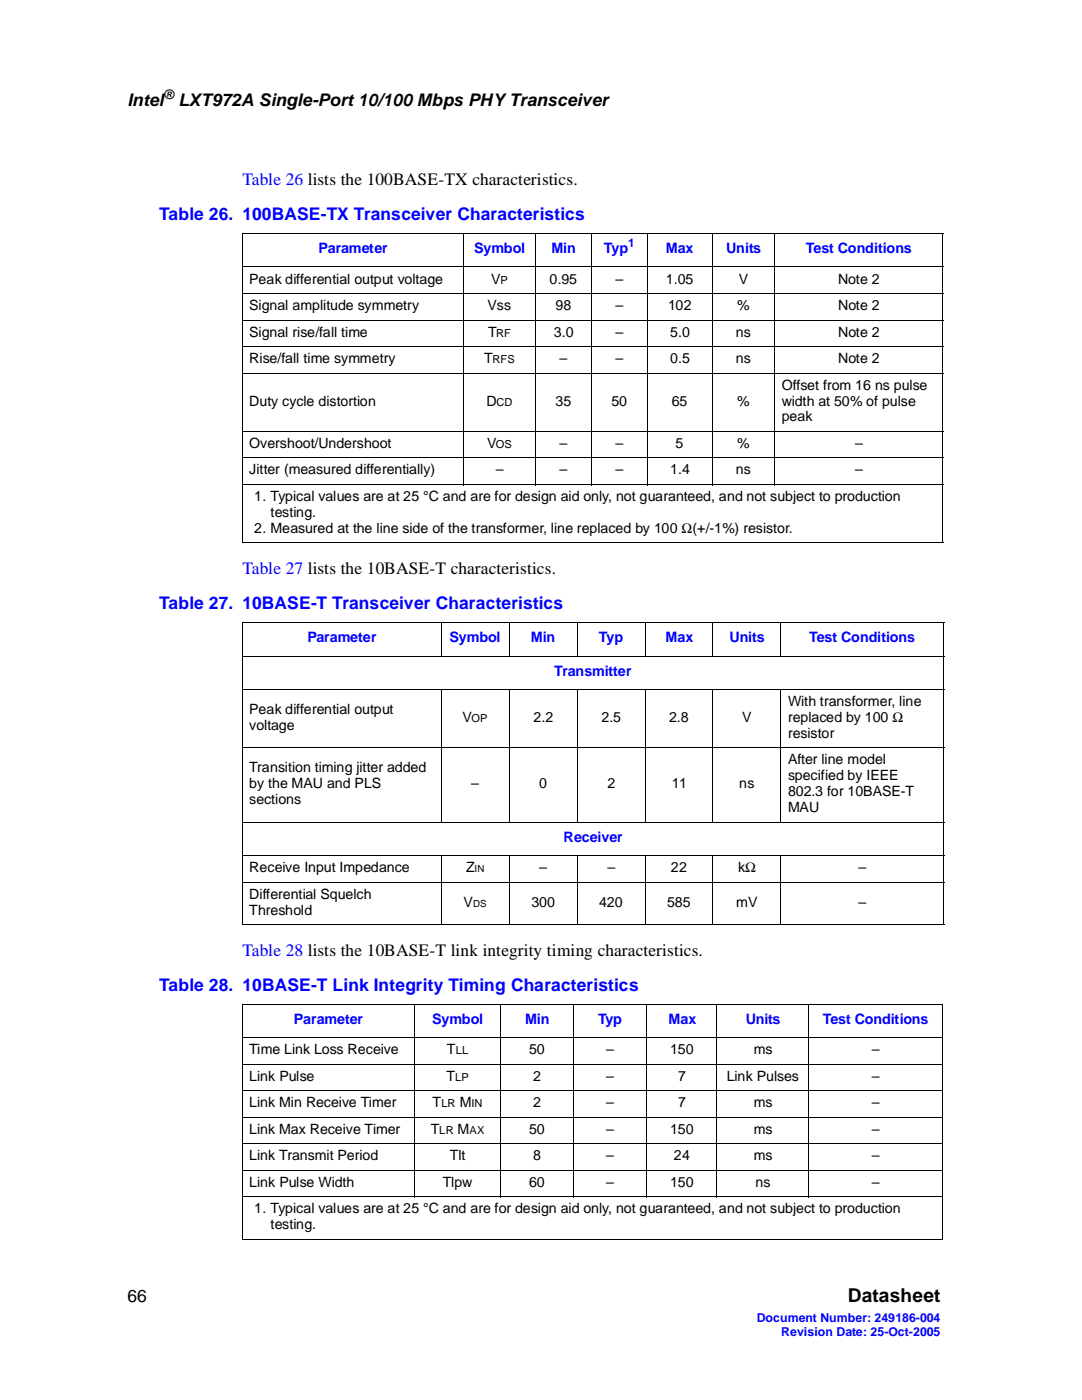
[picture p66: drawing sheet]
<svg xmlns="http://www.w3.org/2000/svg" width="216mm" height="279mm" viewBox="0 0 216 279" stroke-linecap="round" stroke-linejoin="round" font-family="sans-serif">
<defs><g id="words">
<text font-size="3.8" x="169.2" y="259.9">Datasheet</text>
<g font-size="3.5">
<text x="25.4" y="21.1">Intel</text>
<text x="35.6" y="21.1">LXT972A Single-Port 10/100 Mbps PHY Transceiver</text>
<text x="25.4" y="259.9">66</text>
</g>
<g font-size="3.5" fill="#00f">
<text x="48.4" y="36.9">Table 26 lists the 100BASE-TX characteristics.</text>
<text x="31.8" y="44">Table 26. 100BASE-TX Transceiver Characteristics</text>
<text x="48.4" y="114.6">Table 27 lists the 10BASE-T characteristics.</text>
<text x="31.8" y="121.6">Table 27. 10BASE-T Transceiver Characteristics</text>
<text x="48.4" y="190.8">Table 28 lists the 10BASE-T link integrity timing characteristics.</text>
<text x="31.8" y="197.8">Table 28. 10BASE-T Link Integrity Timing Characteristics</text>
</g>
<g font-size="2.9" fill="#00f">
<text x="63.5" y="50.6">Parameter</text>
<text x="94.6" y="50.6">Symbol</text>
<text x="110" y="50.6">Min</text>
<text x="120.5" y="50.6">Typ</text>
<text x="132.9" y="50.6">Max</text>
<text x="144.9" y="50.6">Units</text>
<text x="160.8" y="50.6">Test Conditions</text>
<text x="61.3" y="128.2">Parameter</text>
<text x="89.7" y="128.2">Symbol</text>
<text x="105.9" y="128.2">Min</text>
<text x="119.5" y="128.2">Typ</text>
<text x="132.8" y="128.2">Max</text>
<text x="145.6" y="128.2">Units</text>
<text x="161.5" y="128.2">Test Conditions</text>
<text x="110.6" y="134.9">Transmitter</text>
<text x="112.5" y="168.1">Receiver</text>
<text x="58.6" y="204.4">Parameter</text>
<text x="86.2" y="204.4">Symbol</text>
<text x="104.8" y="204.4">Min</text>
<text x="119.3" y="204.4">Typ</text>
<text x="133.4" y="204.4">Max</text>
<text x="148.8" y="204.4">Units</text>
<text x="164.2" y="204.4">Test Conditions</text>
</g>
<g font-size="2.8">
<text x="49.7" y="56.6">Peak differential output voltage</text>
<text x="98" y="56.6">V</text>
<text x="109.7" y="56.6">0.95</text>
<text x="122.8" y="56.6">–</text>
<text x="132.9" y="56.6">1.05</text>
<text x="147.4" y="56.6">V</text>
<text x="167.2" y="56.6">Note 2</text>
<text x="49.7" y="61.9">Signal amplitude symmetry</text>
<text x="97.3" y="61.9">Vss</text>
<text x="110.9" y="61.9">98</text>
<text x="122.8" y="61.9">–</text>
<text x="133.3" y="61.9">102</text>
<text x="147.1" y="61.9">%</text>
<text x="167.2" y="61.9">Note 2</text>
<text x="49.7" y="67.2">Signal rise/fall time</text>
<text x="97.4" y="67.2">T</text>
<text x="110.5" y="67.2">3.0</text>
<text x="122.8" y="67.2">–</text>
<text x="133.7" y="67.2">5.0</text>
<text x="146.8" y="67.2">ns</text>
<text x="167.2" y="67.2">Note 2</text>
<text x="49.7" y="72.5">Rise/fall time symmetry</text>
<text x="96.6" y="72.5">T</text>
<text x="111.6" y="72.5">–</text>
<text x="122.8" y="72.5">–</text>
<text x="133.7" y="72.5">0.5</text>
<text x="146.8" y="72.5">ns</text>
<text x="156" y="77.8">Offset from 16 ns pulse</text>
<text x="167.2" y="72.5">Note 2</text>
<text x="49.7" y="81">Duty cycle distortion</text>
<text x="97.1" y="81">D</text>
<text x="110.9" y="81">35</text>
<text x="122" y="81">50</text>
<text x="134.1" y="81">65</text>
<text x="147.1" y="81">%</text>
<text x="156" y="81">width at 50% of pulse</text>
<text x="49.7" y="89.4">Overshoot/Undershoot</text>
<text x="97.2" y="89.4">V</text>
<text x="111.6" y="89.4">–</text>
<text x="122.8" y="89.4">–</text>
<text x="134.8" y="89.4">5</text>
<text x="147.1" y="89.4">%</text>
<text x="156" y="84.1">peak</text>
<text x="170.6" y="89.4">–</text>
<text x="49.7" y="94.7">Jitter (measured differentially)</text>
<text x="98.9" y="94.7">–</text>
<text x="111.6" y="94.7">–</text>
<text x="122.8" y="94.7">–</text>
<text x="133.7" y="94.7">1.4</text>
<text x="146.8" y="94.7">ns</text>
<text x="170.6" y="94.7">–</text>
<text x="50.7" y="100">1. Typical values are at 25 °C and are for design aid only, not guaranteed, and not subject to production</text>
<text x="50.7" y="106.4">2. Measured at the line side of the transformer, line replaced by 100 Ω(+/-1%) resistor.</text>
<text x="54" y="103.2">testing.</text>
<text x="49.7" y="142.5">Peak differential output</text>
<text x="157.3" y="140.9">With transformer, line</text>
<text x="49.7" y="145.7">voltage</text>
<text x="92.3" y="144">V</text>
<text x="106.5" y="144">2.2</text>
<text x="120" y="144">2.5</text>
<text x="133.5" y="144">2.8</text>
<text x="148.1" y="144">V</text>
<text x="157.3" y="147.3">resistor</text>
<text x="157.3" y="144">replaced by 100 Ω</text>
<text x="49.7" y="154.1">Transition timing jitter added</text>
<text x="157.3" y="152.5">After line model</text>
<text x="157.3" y="155.7">specified by IEEE</text>
<text x="49.7" y="157.3">by the MAU and PLS</text>
<text x="49.7" y="160.5">sections</text>
<text x="94" y="157.3">–</text>
<text x="107.6" y="157.3">0</text>
<text x="121.2" y="157.3">2</text>
<text x="134.1" y="157.3">11</text>
<text x="147.5" y="157.3">ns</text>
<text x="157.3" y="158.9">802.3 for 10BASE-T</text>
<text x="157.3" y="162.1">MAU</text>
<text x="49.7" y="179.4">Differential Squelch</text>
<text x="49.7" y="174.1">Receive Input Impedance</text>
<text x="93" y="174.1">Z</text>
<text x="107.6" y="174.1">–</text>
<text x="121.2" y="174.1">–</text>
<text x="133.9" y="174.1">22</text>
<text x="147.3" y="174.1">kΩ</text>
<text x="171.3" y="174.1">–</text>
<text x="49.7" y="182.6">Threshold</text>
<text x="92.5" y="181">V</text>
<text x="106" y="181">300</text>
<text x="119.6" y="181">420</text>
<text x="133.1" y="181">585</text>
<text x="146.9" y="181">mV</text>
<text x="171.3" y="181">–</text>
<text x="49.7" y="215.7">Link Pulse</text>
<text x="49.7" y="210.4">Time Link Loss Receive</text>
<text x="89.1" y="215.7">T</text>
<text x="89.2" y="210.4">T</text>
<text x="105.6" y="210.4">50</text>
<text x="106.4" y="215.7">2</text>
<text x="120.9" y="210.4">–</text>
<text x="120.9" y="215.7">–</text>
<text x="133.7" y="210.4">150</text>
<text x="135.3" y="215.7">7</text>
<text x="145.1" y="215.7">Link Pulses</text>
<text x="150.4" y="210.4">ms</text>
<text x="173.9" y="215.7">–</text>
<text x="173.9" y="210.4">–</text>
<text x="49.7" y="221">Link Min Receive Timer</text>
<text x="86.3" y="221">T</text>
<text x="91.7" y="221">M</text>
<text x="106.4" y="221">2</text>
<text x="120.9" y="221">–</text>
<text x="135.3" y="221">7</text>
<text x="150.4" y="221">ms</text>
<text x="173.9" y="221">–</text>
<text x="49.7" y="226.3">Link Max Receive Timer</text>
<text x="86" y="226.3">T</text>
<text x="91.3" y="226.3">M</text>
<text x="105.6" y="226.3">50</text>
<text x="120.9" y="226.3">–</text>
<text x="133.7" y="226.3">150</text>
<text x="150.4" y="226.3">ms</text>
<text x="173.9" y="226.3">–</text>
<text x="49.7" y="231.6">Link Transmit Period</text>
<text x="89.8" y="231.6">Tlt</text>
<text x="106.4" y="231.6">8</text>
<text x="120.9" y="231.6">–</text>
<text x="134.5" y="231.6">24</text>
<text x="150.4" y="231.6">ms</text>
<text x="173.9" y="231.6">–</text>
<text x="49.7" y="236.8">Link Pulse Width</text>
<text x="88.3" y="236.8">Tlpw</text>
<text x="105.6" y="236.8">60</text>
<text x="120.9" y="236.8">–</text>
<text x="133.7" y="236.8">150</text>
<text x="150.7" y="236.8">ns</text>
<text x="173.9" y="236.8">–</text>
<text x="50.7" y="242.2">1. Typical values are at 25 °C and are for design aid only, not guaranteed, and not subject to production</text>
<text x="54" y="245.3">testing.</text>
</g>
<text font-size="2.6" x="32.7" y="19.7">®</text>
<g font-size="2.5" fill="#00f">
<text x="151" y="263.8">Document Number: 249186-004</text>
<text x="155.9" y="266.6">Revision Date: 25-Oct-2005</text>
</g>
<text font-size="2.4" fill="#00f" x="125.3" y="49.3">1</text>
<g font-size="2.2">
<text x="99.9" y="56.6">P</text>
<text x="99" y="67.2">RF</text>
<text x="98.2" y="72.5">RFS</text>
<text x="99.1" y="81">CD</text>
<text x="98.9" y="89.4">OS</text>
<text x="94.1" y="144">OP</text>
<text x="90.8" y="215.7">LP</text>
<text x="91" y="210.4">LL</text>
<text x="88.1" y="221">LR</text>
<text x="94.1" y="221">IN</text>
<text x="87.7" y="226.3">LR</text>
<text x="93.7" y="226.3">AX</text>
</g>
<g font-size="1.9">
<text x="94.7" y="174.1">IN</text>
<text x="94.4" y="181">DS</text>
</g>
</g></defs>
<g fill="none" stroke="#000" stroke-width=".2">
<path d="M48.3 46.6h139.9M48.3 53.3h139.9M48.3 58.6h139.9M48.4 46.7v61.5M92.6 46.5v50.3M106.9 46.5v50.3M118.1 46.5v50.3M129.1 46.5v50.3M142.1 46.5v50.3M154.5 46.5v50.3M188.2 46.7v61.5M48.3 63.9h139.9"/>
<path d="M48.3 69.2h139.9M48.3 74.5h139.9M48.3 86.1h139.9M48.3 91.4h139.9M48.3 96.7h139.9M48.3 108.3h139.9M48.3 124.2h140.1M48.3 130.9h140.1M48.3 137.6h140.1M48.4 124.3v60.1M88.1 124.1v6.9M88.1 137.5v26.7"/>
<path d="M101.6 124.1v6.9M101.6 137.5v26.7M115.2 124.1v6.9M115.2 137.5v26.7M128.7 124.1v6.9M128.7 137.5v26.7M142.3 124.1v6.9M142.3 137.5v26.7M155.8 124.1v6.9M155.8 137.5v26.7M188.2 124.3v60.1M48.3 149.2h140.1"/>
<path d="M48.3 164.1h140.1M48.3 170.8h140.1M48.3 176.1h140.1M88.1 170.7v13.9M101.6 170.7v13.9M115.2 170.7v13.9M128.7 170.7v13.9M142.3 170.7v13.9M155.8 170.7v13.9M48.3 184.5h140.1M48.3 200.4h139.9M48.3 207.1h139.9"/>
<path d="M48.3 212.4h139.9M48.3 217.7h139.9M48.4 200.5v46.8M82.7 200.3v38.7M99.9 200.3v38.7M114.4 200.3v38.7M129.1 200.3v38.7M143 200.3v38.7M161.4 200.3v38.7M188.1 200.5v46.8M48.3 223h139.9M48.3 228.3h139.9"/>
<path d="M48.3 233.5h139.9M48.3 238.9h139.9M48.3 247.3h139.9"/>
</g>
<use href="#words"/>
</svg>
